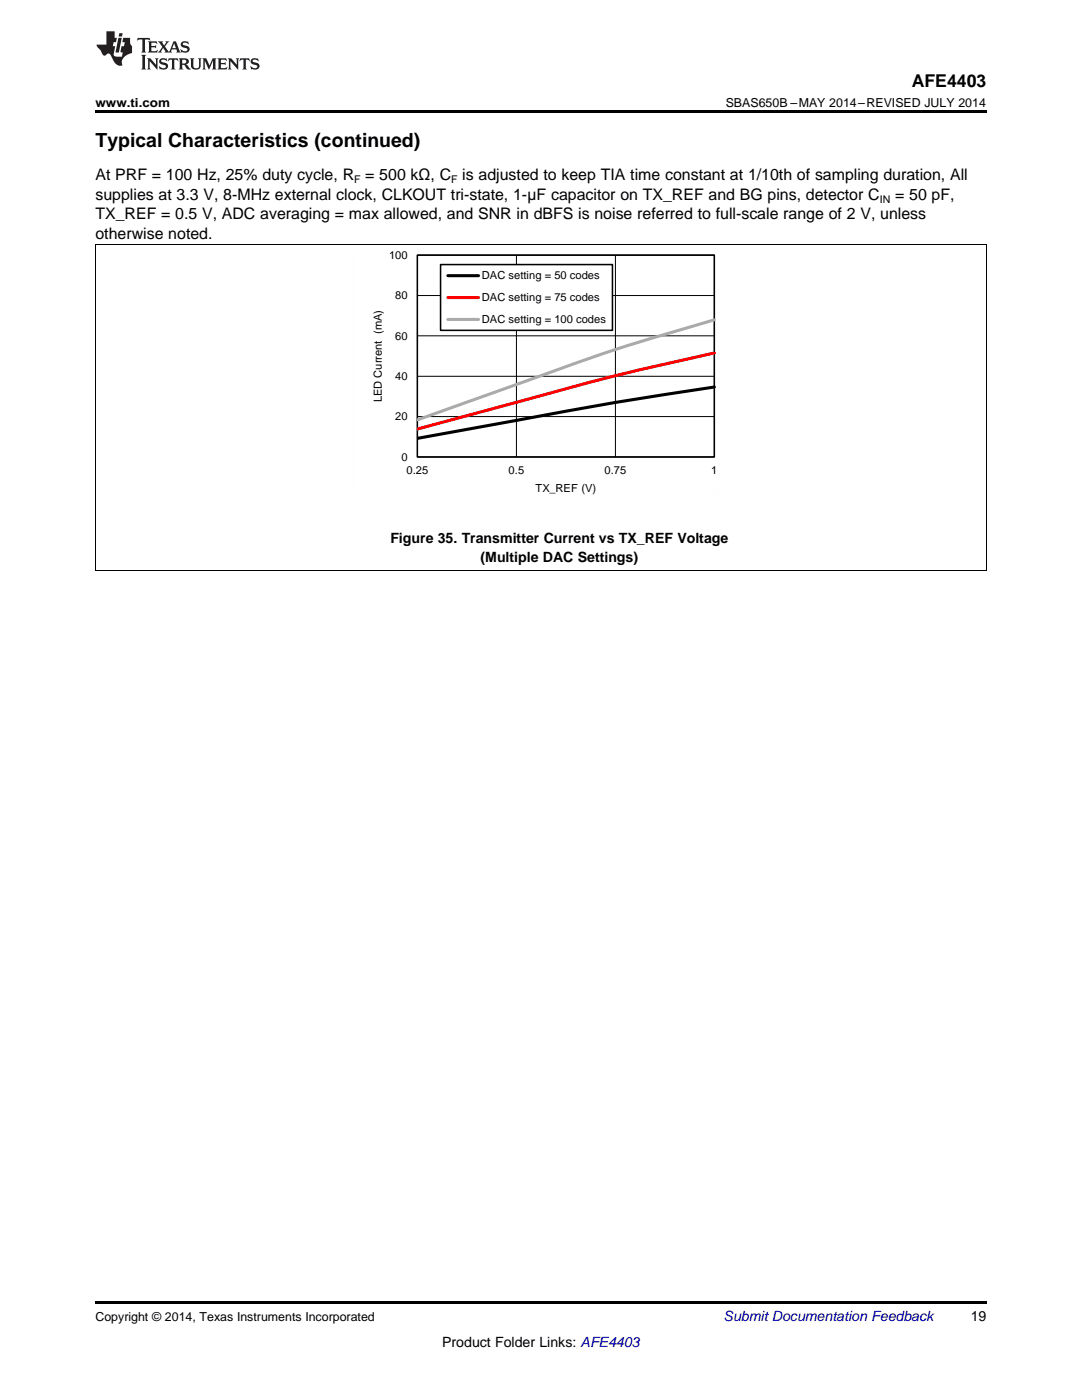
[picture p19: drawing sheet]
<svg xmlns="http://www.w3.org/2000/svg" width="216mm" height="279mm" viewBox="0 0 216 279" stroke-linecap="round" stroke-linejoin="round" font-family="sans-serif">
<defs><g id="words">
<text font-size="3.9" x="19" y="29.3">Typical Characteristics (continued)</text>
<text font-size="3.5" x="181.9" y="17.3">AFE4403</text>
<g font-size="3.2">
<text x="19" y="36">At PRF = 100 Hz, 25% duty cycle, R = 500 kΩ, C</text>
<text x="92.3" y="36">is adjusted to keep TIA time constant at 1/10th of sampling duration, All</text>
<text x="19" y="39.9">supplies at 3.3 V, 8-MHz external clock, CLKOUT tri-state, 1-µF capacitor on TX_REF and BG pins, detector C</text>
<text x="178.6" y="39.9">= 50 pF,</text>
<text x="19" y="43.7">TX_REF = 0.5 V, ADC averaging = max allowed, and SNR in dBFS is noise referred to full-scale range of 2 V, unless</text>
<text x="19" y="47.6">otherwise noted.</text>
</g>
<g font-size="2.8">
<text x="77.9" y="108.4">Figure 35. Transmitter Current vs TX_REF Voltage</text>
<text x="95.9" y="112.1">(Multiple DAC Settings)</text>
<text x="193.7" y="263.6">19</text>
<text x="88.2" y="268.9">Product Folder Links: AFE4403</text>
</g>
<text font-size="2.8" fill="#0000c8" x="144.4" y="263.6">Submit Documentation Feedback</text>
<g font-size="2.5">
<text x="19" y="21.4">www.ti.com</text>
<text x="144.8" y="21.4">SBAS650B –MAY 2014–REVISED JULY 2014</text>
<text x="19" y="263.6">Copyright © 2014, Texas Instruments Incorporated</text>
</g>
<g font-size="2.2">
<text x="77.6" y="51.6">100</text>
<text x="78.9" y="59.7">80</text>
<text x="96.2" y="55.7">DAC setting = 50 codes</text>
<text x="96.2" y="60.1">DAC setting = 75 codes</text>
<text x="96.2" y="64.5">DAC setting = 100 codes</text>
<text x="78.9" y="67.8">60</text>
<text x="78.9" y="75.8">40</text>
<text x="76.2" y="80.3" transform="rotate(-90 76.2 80.3)">LED Current (mA)</text>
<text x="78.9" y="83.9">20</text>
<text x="80.1" y="91.9">0</text>
<text x="81.1" y="94.6">0.25</text>
<text x="101.5" y="94.6">0.5</text>
<text x="120.6" y="94.6">0.75</text>
<text x="141.9" y="94.6">1</text>
<text x="106.9" y="98.1">TX_REF (V)</text>
</g>
<g font-size="2.1">
<text x="70.7" y="36.6">F</text>
<text x="90" y="36.6">F</text>
<text x="175.5" y="40.5">IN</text>
</g>
</g></defs>
<path d="M19 259.7h177.8v.5h-177.8z" fill="#000"/>
<path d="M19.1 48.9v65M83.3 50.9h59.3v40.3h-59.3zM83.3 59h59.3M103 50.9v40.3M122.8 50.9v40.3M196.8 48.9v65M83.3 75.1h59.3M83.3 67h59.3M83.3 83.1h59.3M19 113.8h177.8" fill="none" stroke="#000" stroke-width=".2"/>
<path d="M83.3 50.9h59.2v40.3h-59.2z" fill="none" stroke="#000" stroke-width=".31"/>
<path d="M142.5 77.2l-21.1 3.4-38.1 6.9" fill="none" stroke="#000" stroke-width=".61"/>
<path d="M142.5 70.4l-5.6 1.3a860.4 860.4 0 0 0-45.1 11.6l-8.5 2.3" fill="none" stroke="#f00" stroke-width=".61"/>
<path d="M142.5 63.8l-2.8 .9a423.4 423.4 0 0 0-38.1 12.5l-18.3 6.6" fill="none" stroke="#aaa" stroke-width=".61"/>
<path d="M87.9 52.8h34.3v13.1h-34.3z" fill-rule="evenodd" fill="#fff"/>
<path d="M87.9 52.8h34.3v13.1h-34.3z" fill="none" stroke="#000" stroke-width=".31"/>
<path d="M89.4 55h6.1" fill="none" stroke="#000" stroke-width=".61"/>
<path d="M89.4 59.4h6.1" fill="none" stroke="#f00" stroke-width=".61"/>
<path d="M89.4 63.7h6.1" fill="none" stroke="#aaa" stroke-width=".61"/>
<path d="M70.6 49.9v48.8M82.1 49.9h63.1M145.2 49.9v42.4M70.6 98.6h5.8M139.4 98.6h5.8" fill="none" stroke="#fefefe" stroke-width=".2" stroke-dasharray=".4 .1" stroke-linecap="butt"/>
<path d="M19 48.8h177.8" fill="none" stroke="#000" stroke-width=".2"/>
<path d="M19 22h177.8v.5h-177.8z" fill="#000"/>
<g fill="#231f20">
<path d="M27.5 7.6l-.1 .5 .4-.2h.6v.1v2.1l-.2 .4h1l-.3-.4v-2.1l.1-.1h.5l.5 .2-.2-.5zM29.5 8.3l.2 .3v1.5l-.2 .4h1.8l.2-.6a1.04 1.04 0 0 1-1.3 .2v-.7h.6l.3 .2v-.6l-.3 .2h-.6v-.6l.8-.1 .4 .3-.2-.5zM31.5 8.3l.9 1.1-.9 1.1h.8l-.2-.2 .5-.7 .4 .7-.2 .2h1.5l-.1-.2 .1-.4h.9l.1 .4-.2 .2h1l-.3-.3-.7-1.9h-.5l-.9 2-.8-1 .9-1h-.8l.1 .3-.3 .5-.4-.6 .2-.2zM34.7 8.6l.4 1h-.7zM36.3 8.4a.63 .63 0 0 0-.2 .7 .63 .63 0 0 0 .6 .4l.6 .2 .1 .2a.75 .75 0 0 1-.7 .4 .75 .75 0 0 1-.6-.5l.1 .7 .1-.1a1.11 1.11 0 0 0 1.5-.6 1.13 1.13 0 0 0-1.2-.8l-.1-.4a1.04 1.04 0 0 1 1.2 .2l-.2-.5-.1 .1-.5-.2zM28.2 10.9l.2 .4v2.2l-.2 .4h1l-.3-.4v-2.2l.3-.4zM29.3 11.6l.3 .4v1.5l-.3 .4h.8l-.2-.4v-1.3l1.5 1.7v-1.9l.2-.4h-.7l.2 .4v.9l-1.1-1.3zM32 11.8a.62 .62 0 0 0-.2 .7 .62 .62 0 0 0 .6 .4l.6 .1 .1 .3a.76 .76 0 0 1-.7 .3 .76 .76 0 0 1-.6-.4l.1 .7 .1-.1a1.11 1.11 0 0 0 1.5-.6 1.13 1.13 0 0 0-1.2-.8l-.1-.4a1.04 1.04 0 0 1 1.2 .2l-.2-.6-.1 .1-.5-.1zM33.7 11.6l-.2 .6a.61 .61 0 0 1 .8-.3v1.6l-.2 .4h.9l-.2-.4v-1.6a.63 .63 0 0 1 .8 .3l-.2-.6zM35.6 11.6l.3 .4v1.5l-.3 .4h1l-.2-.2v-.8l.5 .2a.76 .76 0 0 0 1.2 .7l-1-1a.58 .58 0 0 0 .6-.5 .58 .58 0 0 0-.5-.6zM36.4 11.9h.1a.45 .45 0 0 1 .5 .1 .45 .45 0 0 1 .1 .5l-.7 .2zM37.9 11.6l.2 .2a2.17 2.17 0 0 0 .3 1.9 .99 .99 0 0 0 1.6-.6v-1.1l.2-.4h-.7l.2 .2a1.92 1.92 0 0 1-.2 1.8 .6 .6 0 0 1-.9-.5v-1.1l.2-.4zM40.4 11.6l.2 .4v1.5l-.2 .4h.7l-.2-.4v-1.4l.8 1.8 .8-1.8v1.4l-.2 .4h.9l-.2-.4v-1.5l.2-.4h-.8l-.6 1.5-.6-1.5zM43.4 11.6l.2 .4v1.5l-.2 .4h1.8l.2-.6a1.04 1.04 0 0 1-1.3 .1v-.6h.5l.4 .2v-.6l-.4 .2h-.5v-.7h.8l.3 .3-.1-.6zM45.5 11.6l.2 .4v1.5l-.2 .4h.7l-.2-.4v-1.3l1.5 1.7v-1.9l.2-.4h-.7l.2 .4v.9l-1.1-1.3zM47.9 11.6l-.1 .6a.61 .61 0 0 1 .8-.3v1.6l-.3 .4h1l-.3-.4 .1-1.6a.63 .63 0 0 1 .7 .3l-.1-.6zM50.2 11.8a.62 .62 0 0 0-.2 .7 .62 .62 0 0 0 .6 .4l.6 .1 .2 .3a.76 .76 0 0 1-.8 .3 .76 .76 0 0 1-.6-.4l.1 .7 .2-.1a1.11 1.11 0 0 0 1.5-.6 1.13 1.13 0 0 0-1.3-.8l-.1-.4a1.04 1.04 0 0 1 1.2 .2l-.1-.6-.2 .1-.5-.1z"/>
<path d="M21.2 6.3v2.6h-1.9l.1 .4 .7 .9a.91 .91 0 0 0 1 .8 .56 .56 0 0 1 .5-.3 .56 .56 0 0 1 .5 .3l.4 .8a1.53 1.53 0 0 0 1.9 1.2 1.54 1.54 0 0 1 1-2.1l.9-.3v-1.4a1.52 1.52 0 0 1-.3-1.6h-1.4l-.2 .8h.5l-.2 .8h-.4l-.2 1v.2l.4 .1-.2 .8a1.93 1.93 0 0 1-1.6-.3l.3-1.8h-.5l.2-.8h.4l.2-.8h-.4v-1.3zM23.6 7.6l-.6 2.9h.7l.6-2.9zM23.8 6.6l-.1 .7h.6l.2-.7z"/>
</g>
<use href="#words"/>
</svg>
